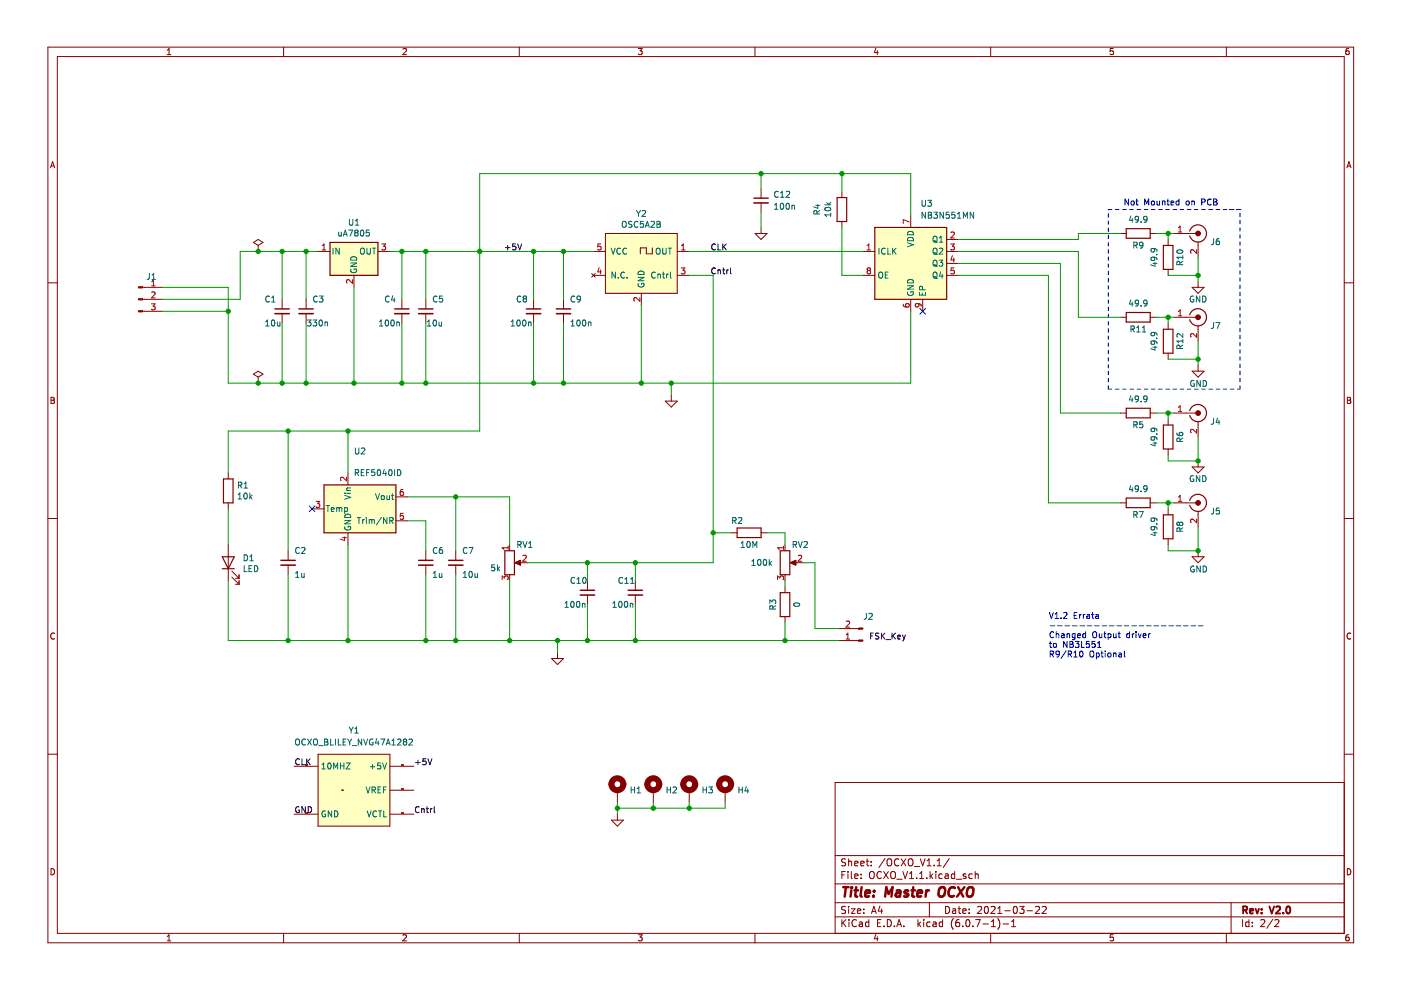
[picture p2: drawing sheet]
<svg xmlns="http://www.w3.org/2000/svg" width="297mm" height="210mm" viewBox="0 0 297 210" stroke-linecap="round" stroke-linejoin="round" font-family="sans-serif">
<path d="M.2 0h296.9v209.9h-296.9z" fill-rule="evenodd" fill="#fff" stroke="#fff" stroke-width=".21"/>
<g fill="none" stroke="#840000" stroke-width=".21">
<path d="M10.2 10h276.8v189.9h-276.8zM12.2 12h272.8v185.9h-272.8zM35.5 11.6h.7M35.5 10.7l.3-.4v1.3M60.1 10v2M85.4 10.4l.5-.1 .3 .4-.8 .9h.8M110.1 10v2M135.3 10.3h.9l-.5 .5 .4 .1v.6l-.2 .1-.6-.1M160.1 10v2M185.7 10.2l-.3 .9h.8M186 10.7v.9M210 10v2"/>
<path d="M236 10.3h-.6v.6l.6-.1v.7l-.2 .1-.4-.1M260 10v2M285.9 10.3h-.3l-.2 .3-.1 .7 .3 .3 .4-.1-.1-.7h-.3l-.3 .2M10.7 35.6l.5-1.3 .4 1.3M10.8 35.2h.7M161.4 40v2M285.6 35.6l.4-1.3 .4 1.3M285.7 35.2h.6M10.2 60h2M53.7 51.4l1-.6 1.1 .6-1.1 .6zM54.7 53.3h.1M54.7 52v1.3"/>
<path d="M67.4 53.3h2.6M75 58.4v2.5M80.1 53.3h2.6M125.4 58l.8 .8M125.8 53.3h2.6M125.8 58.4h2.6M126.2 58l-.8 .8M128.4 49.5h15.2v12.7h-15.2zM138.3 52.5v1.3h-1.3v-1.3h-1.2v1.3M143.6 53.3h2.5M143.6 58.4h2.5M160.1 49.5h2.5l-1.2 1.3z"/>
<path d="M161.4 43v2.1M161.4 48.2v1.3M178.5 40.6v1.3M178.5 47v1.2M182.9 53.3h2.6M182.9 58.4h2.6M193.1 45.7v2.5M200.7 53.3h2.5M200.7 50.8h2.5M200.7 55.8h2.5M200.7 58.4h2.5M237.5 49.5h1.3"/>
<path d="M243.9 49.5h1.2M247.7 50.8v1.2M247.7 57.1v1.3M248.9 49.5h4.6M254 51.3v3.3M254 59.7v1.2M285 60h2M30.2 66h4.2M30.2 63.5h4.2M30.2 60.9h4.2M53.7 79.3l1-.6 1.1 .6-1.1 .7zM54.7 80v1.2"/>
<path d="M59.8 63.5v2M59.8 66.5v2M64.9 63.5v2M64.9 66.5v2M85.2 63.5v2M85.2 66.5v2M90.3 63.5v2M90.3 66.5v2M113.1 63.5v2M113.1 66.5v2M119.5 63.5v2M119.5 66.5v2"/>
<path d="M136 62.2v2.5M193.1 63.5v2.5M195.6 63.5v2.5M237.5 67.3h1.3M243.9 67.3h1.2M247.7 68.5v1.3M247.7 74.9v1.3M248.9 67.3h4.6M252.7 60.9h2.6l-1.3 1.3zM252.7 78.7h2.6l-1.3 1.3zM254 69v3.3M254 77.4v1.3"/>
<path d="M10.8 84.2h.4l.3 .3-.3 .4 .3 .1 .1 .3-.3 .2h-.5zM10.8 84.9h.4M54.7 81.2h.1M141.1 85h2.5l-1.3 1.3zM142.3 83.8v1.2M237.5 87.6h1.3M243.9 87.6h1.2M247.7 88.8v1.3M247.7 95.2v1.3M248.9 87.6h4.6M252.7 99h2.6l-1.3 1.3zM254 89.4v3.3"/>
<path d="M254 97.7v1.3M285.7 84.2h.4l.2 .3-.2 .4 .2 .1 .1 .3-.2 .2h-.5zM285.7 84.9h.4M10.2 109.9h2M48.4 100.3v1.2M48.4 106.6v1.3M48.4 115.5v7.6M61.1 116.8v2M61.1 119.8v2.1M66.2 107.9h2.5M73.8 100.3v2.5M73.8 113v2.5"/>
<path d="M83.9 110.4h2.6M83.9 105.4h2.6M90.3 116.8v2M90.3 119.8v2.1M96.6 116.8v2M96.6 119.8v2.1M108.1 115.5v1.3M109.2 119.3l1.1-.5v1zM109.6 119.3h2.3M155 113h1.3M161.4 113h1.2M166.4 115.5v1.3"/>
<path d="M167.6 119.3l1.1-.5v1zM168 119.3h2.2M237.5 106.6h1.3M243.9 106.6h1.2M247.7 107.9v1.3M247.7 114.2v1.3M248.9 106.6h4.6M252.7 118h2.6l-1.3 1.3zM254 108.4v3.3M254 116.8v1.2M285 109.9h2M11.6 134.3a.58 .58 0 0 0-.9 .6 .58 .58 0 0 0 .9 .5"/>
<path d="M49.2 122.4l1.5 1.5M49.2 121.1l1.5 1.5M49.9 123.9h.8M49.9 122.6h.8M50.7 121.9v.7M50.7 123.1v.8M108.1 121.9v1.2M116.9 139.6h2.6l-1.3 1.3zM118.2 138.4v1.2M124.6 123.1v2.1M124.6 126.2v2M134.7 123.1v2.1"/>
<path d="M134.7 126.2v2M166.4 121.9v1.2M166.4 124.4v1.3M166.4 130.7v1.3M177.9 133.3h4.2M177.9 135.8h4.2M286.4 134.3a.58 .58 0 0 0-.8 .6 .58 .58 0 0 0 .8 .5M10.2 159.9h2M67.4 159.9h15.3v15.3h-15.3zM285 159.9h2M62.4 162.5h5M62.4 172.6h5"/>
<path d="M72.5 167.5h.1M82.7 162.5h5M82.7 172.6h5M82.7 167.5h5M129.6 173.9h2.6l-1.3 1.3zM130.9 167.5v2.6M130.9 172.6v1.3M138.5 167.5v2.6M146.1 167.5v2.6M153.7 167.5v2.6M285 165.9h-107.9v32M10.8 184.2a.66 .66 0 0 1 .8 .6 .66 .66 0 0 1-.8 .7z"/>
<path d="M35.5 198.6l.3-.4v1.3M35.5 199.5h.7M60.1 197.9v2M85.4 198.3l.5-.1 .3 .4-.8 .9h.8M110.1 197.9v2M135.3 198.2h.9l-.5 .5 .4 .1v.6l-.2 .1-.6-.1M160.1 197.9v2M177.1 194.4h107.9M177.1 191.4h107.9M177.1 187.4h107.9M177.1 181.4h107.9M178.5 195v1.5"/>
<path d="M178.5 185.5h.5M178.7 195.6l.7 .9M179.2 184.8h-.7v1.5M179.3 192.2h-.6l-.2 .1v.4l.6 .3 .2 .4-.3 .3-.6-.1M179.3 182.2l-.6-.1-.2 .1v.5l.6 .2 .2 .4-.3 .3-.6-.1M179.4 195l-.9 .8M179.8 184.8v.1M179.8 185.3v1M179.9 182.1v1.5M179.9 192.2v.1M179.9 192.7v1M179.9 182.7l.2-.1 .4 .1 .1 .9"/>
<path d="M180 195v.1M180 195.5v1M180.5 192.7h.8l-.8 1h.8M180.5 184.8v1.3l.2 .2M181.2 185.8l.7-.2v-.2l-.5-.1-.2 .2 .1 .7h.6M181.2 183.1l.7-.2v-.2l-.5-.1-.2 .2 .1 .7h.6M181.6 195.1a.71 .71 0 0 0-1 .5 .71 .71 0 0 0 .7 .9l.3-.2M181.8 193.2l.7-.2-.1-.3h-.4l-.2 .2 .1 .7h.5M182.2 195.5h.6l.1 1M182.5 183.1l.7-.2-.1-.2-.4-.1-.2 .2 .1 .7h.5M182.6 186.1v.2M182.6 185.4v.1"/>
<path d="M182.9 195.8l-.5 .1-.3 .2 .3 .4 .5-.1M183.1 192.7v.2M183.1 193.5v.2M183.6 182.6h.6M183.9 182.1v1.3l.3 .2M184.2 195.5h-.4l-.3 .3 .1 .6h.6M184.2 195v1.5M184.4 185l.3-.2a.5 .5 0 0 1 .7 .5v.5a.5 .5 0 0 1-.5 .5 .5 .5 0 0 1-.5-.5zM184.7 182.7v.1M184.7 183.4v.2M184.8 193.7l.5-1.5 .5 1.5M184.9 193.2h.7"/>
<path d="M185.7 198.1l-.3 .9h.8M186 198.6v.9M186.1 195.7h.5M186.6 192.1l-.4 1.1h.9M186.8 195h-.7v1.5h.7M186.8 184.9a.71 .71 0 0 0-.9 .5 .71 .71 0 0 0 .7 .9l.2-.2M186.9 192.7v1M187.3 184.8l1 1.5M187.4 196.3v.2M187.6 182l-1.3 1.9M188.1 195a.76 .76 0 0 1 .9 .7 .76 .76 0 0 1-.9 .8zM188.1 182.3l.3-.2a.5 .5 0 0 1 .7 .5v.5a.5 .5 0 0 1-.5 .5 .5 .5 0 0 1-.5-.5z"/>
<path d="M188.3 184.8l-1 1.5M188.9 185l.3-.2a.5 .5 0 0 1 .6 .5v.5a.5 .5 0 0 1-.5 .5 .5 .5 0 0 1-.5-.5zM189.6 196.3v.2M190.1 196.5l.5-1.5 .5 1.5M190.1 186.4h1.2M190.3 196h.7M190.6 182.2a.71 .71 0 0 0-1 .5 .71 .71 0 0 0 .7 .9l.3-.2M191.1 182.1l1 1.5M191.4 184.8l.5 1.5 .5-1.5M191.6 196.3v.2M192.1 182.1l-1 1.5M192.6 182.3l.3-.2a.5 .5 0 0 1 .7 .5v.5a.5 .5 0 0 1-.5 .5 .5 .5 0 0 1-.5-.5z"/>
<path d="M192.8 186.3h.9M192.8 185.2l.5-.4v1.5M193.8 183.7h1.2M194.3 186.1v.2M194.6 195v1.5M194.8 195.9l.4 .6M195 186.3h.8M195 185.2l.4-.4v1.5M195.1 182.1l.5 1.5 .5-1.5M195.2 195.5l-.6 .5M195.8 195v.1M195.8 195.5v1"/>
<path d="M196.5 186.1v.2M196.6 182.5l.4-.4v1.5M196.6 183.6h.8M197.1 191.4v3M197.2 195.5h-.4l-.3 .3 .1 .6h.6M197.2 184.8v1.5M197.3 185.7l.5 .6M197.8 185.3l-.6 .6M197.8 195.5h.6l.1 1M198.1 183.4v.2M198.4 184.8v.1M198.4 185.3v1"/>
<path d="M198.5 195.8l-.5 .1-.2 .2 .2 .4 .5-.1M198.7 182.5l.4-.4v1.5M198.7 183.6h.9M199.8 185.4l-.5-.1-.2 .3 .1 .6h.6M199.8 195.5h-.4l-.3 .3 .2 .6h.5M199.8 195v1.5M200.4 185.4h.6l.1 .9M200.5 192.2a.76 .76 0 0 1 .8 .7 .76 .76 0 0 1-.8 .8zM201.1 185.6l-.5 .1-.3 .2 .3 .4 .5-.1M201.3 182l-1.3 1.9M202 192.7h.6v1M202.1 194.8a1.72 1.72 0 0 0 0 2.2"/>
<path d="M202.4 185.4l-.4-.1-.3 .3 .1 .6h.6M202.4 184.8v1.5M202.6 193l-.5 .1-.2 .2 .2 .4 .5-.1M202.8 186.4h1.1M203.1 192.7h.6M203.3 192.2v1.3l.4 .2M203.3 195h-.4a1.01 1.01 0 0 0 0 1.5l.5-.2 .1-.5-.3-.3-.4 .1-.2 .2M204.1 193.2l.7-.2v-.3h-.5l-.2 .2 .1 .7h.6M204.1 196.3v.2M204.8 185.4l-.4-.1-.2 .2 .1 .2 .5 .2v.3h-.6M204.9 195.1l.2-.1a.8 .8 0 0 1 .5 .7 .8 .8 0 0 1-.5 .8l-.3-.6zM205.5 193.5v.2"/>
<path d="M205.5 192.7v.2M206.1 185.4l-.4-.1-.3 .3 .2 .6h.5M206.3 196.3v.2M206.8 185.4l.2-.1 .3 .1 .1 .9M206.8 184.8v1.5M206.8 195h1l-.6 1.5M207.3 192.3l.5-.1 .3 .4-.9 1.1h.9M208.4 195.9h1.2M208.8 192.3l.3-.1a.8 .8 0 0 1 .5 .7 .8 .8 0 0 1-.5 .8l-.4-.6zM210 197.9v2M210.1 192.3l.6-.1 .3 .4-.9 1.1h.9M210.2 196.5h.8"/>
<path d="M210.2 195.4l.4-.4v1.5M211.5 193.7h.9M211.5 192.6l.5-.4v1.5M211.5 194.8a1.72 1.72 0 0 1 0 2.2M212.7 195.9h1.1M213 193.1h1.2M214.5 196.5h.8M214.5 195.4l.4-.4v1.5M215 192.3l.2-.1a.8 .8 0 0 1 .5 .7 .8 .8 0 0 1-.5 .8l-.4-.6zM216.2 192.2h.9l-.5 .5 .4 .2v.6l-.2 .2-.6-.2M217.8 193.1h1.1M219.5 192.3l.6-.1 .3 .4-.9 1.1h.9"/>
<path d="M221 192.3l.5-.1 .3 .4-.9 1.1h.9M236 198.2h-.6v.6l.6-.1v.7l-.2 .1-.4-.1M260 197.9v2M261 191.4v6.5M263.4 195v1.5M264.8 195.5h-.4l-.3 .3 .1 .6h.6M264.8 195v1.5M265.5 196.3v.2M265.5 195.5v.2M267.3 195.1l.6-.1 .3 .4-1 1.1h1M269.9 194.9l-1.3 1.9M270.3 195.1l.6-.1 .3 .4-1 1.1h1"/>
<path d="M285.7 184.2a.66 .66 0 0 1 .7 .6 .66 .66 0 0 1-.7 .7zM285.9 198.2h-.3l-.2 .3-.1 .7 .3 .3 .4-.1-.1-.7h-.3l-.3 .2"/>
</g>
<path d="M263.6 193l.7-.1 .1-.2v-.4l-.8-.1v1.5M263.9 193l.5 .7M265 193.2l.7-.2-.1-.3h-.4l-.2 .2 .1 .7h.5M266.2 192.7l.4 1 .3-1M267.5 193.5v.2M267.5 192.7v.2M269.1 192.2l.5 1.5 .5-1.5M270.6 192.3l.5-.1 .3 .4-.9 1.1h.9M272.1 193.5v.2M272.8 192.3l.3-.1a.8 .8 0 0 1 .5 .7 .8 .8 0 0 1-.5 .8l-.4-.6z" fill="none" stroke="#840000" stroke-width=".39"/>
<g fill="none" stroke="#840000" stroke-width=".52">
<path d="M178.8 188.1h1.1M179.3 188.1l-.2 2M180.5 188.8l-.2 1.3M180.6 188.1v.2M181.2 188.8h.7M181.5 188.1l-.2 1.7 .1 .2 .4 .1M182.7 188.1l-.2 1.7 .2 .3M183.5 189.4l.9-.2v-.3l-.6-.1-.3 .3v.9h.7M185.2 189.9v.2M185.3 188.9v.2M187.7 190.1l.2-2 .5 1.4 .8-1.4-.2 2M190.1 188.9h.8l-.1 1.2"/>
<path d="M190.9 189.2l-.7 .1a.4 .4 0 0 0-.3 .4 .4 .4 0 0 0 .2 .4l.7-.1M192.6 188.9a.49 .49 0 0 0-.8 .3l.1 .1 .4 .1 .3 .3-.4 .4-.5-.1M193.3 188.8h.7M193.6 188.1l-.2 1.7 .1 .2 .4 .1M194.5 189.4l1-.2-.1-.3-.5-.1-.3 .3-.1 .9h.8M196.4 188.8l-.2 1.3M197 188.8l-.4 .1-.3 .3M199.2 188.4a.69 .69 0 0 1 1.1 0 1.47 1.47 0 0 1-.5 1.7l-.6-.1a1.5 1.5 0 0 1 0-1.6zM202.5 188.3a.88 .88 0 0 0-1.1 0 .88 .88 0 0 0-.3 .9 .69 .69 0 0 0 .3 .8 .69 .69 0 0 0 .9-.1M203.1 188.1l1.1 2M204.5 188.1l-1.6 2M205.2 188.4a.69 .69 0 0 1 1.1 0 1.47 1.47 0 0 1-.6 1.7l-.5-.1a1.5 1.5 0 0 1 0-1.6z"/>
</g>
<g fill="none" stroke="#840000" stroke-width=".25">
<path d="M70 51.4h10.1v7h-10.1zM177.5 41.9h2v5.1h-2zM185.5 48.2h15.2v15.3h-15.2zM238.8 48.5h5.1v2h-5.1zM246.7 52h2v5.1h-2zM252.2 49a1.81 1.81 0 0 1 2.8-1 1.81 1.81 0 0 1 0 3 1.81 1.81 0 0 1-2.8-1M238.8 66.3h5.1v2h-5.1zM246.7 69.8h2v5.1h-2zM252.2 66.8a1.81 1.81 0 0 1 2.8-1 1.81 1.81 0 0 1 0 2.9 1.81 1.81 0 0 1-2.8-.9M238.8 86.6h5.1v2h-5.1zM246.7 90.1h2v5.1h-2zM252.2 87.1a1.81 1.81 0 0 1 2.8-1 1.81 1.81 0 0 1 0 3 1.81 1.81 0 0 1-2.8-1"/>
<path d="M47.1 118h2.6l-1.3 2.6zM47.4 101.5h2v5.1h-2zM68.7 102.8h15.2v10.2h-15.2zM107 116.8h2.1v5.1h-2.1zM156.3 112h5.1v2h-5.1zM165.4 116.8h2.1v5.1h-2.1zM238.8 105.6h5.1v2h-5.1zM246.7 109.2h2v5h-2zM252.2 106.1a1.81 1.81 0 0 1 2.8-1 1.81 1.81 0 0 1 0 3 1.81 1.81 0 0 1-2.8-1M47.1 120.6h2.6M165.4 125.7h2.1v5h-2.1z"/>
</g>
<g fill="#840000" stroke="#840000" stroke-width=".21">
<path d="M109.2 119.3l1.1-.5v1z"/>
<path d="M167.6 119.3l1.1-.5v1z"/>
<path d="M182.1 133.1h.8v.3h-.8z" fill-rule="evenodd"/>
<path d="M182.1 135.7h.8v.2h-.8z" fill-rule="evenodd"/>
<path d="M29.4 65.9h.8v.2h-.8z" fill-rule="evenodd"/>
<path d="M29.4 63.3h.8v.3h-.8z" fill-rule="evenodd"/>
<path d="M29.4 60.8h.8v.3h-.8z" fill-rule="evenodd"/>
<circle cx="254" cy="106.6" r=".51"/>
<circle cx="254" cy="49.5" r=".51"/>
<circle cx="254" cy="87.6" r=".51"/>
<circle cx="254" cy="67.3" r=".51"/>
</g>
<g fill="none" stroke="#a90000" stroke-width=".21">
<path d="M32.2 59.7l.3-.4v1.3M68.3 53h.8M68.3 52.1l.4-.4v1.3M74.7 59.3v.8l-.9-.8-.3 .2 .1 .5M81 51.7h.8l-.5 .5 .4 .1v.6l-.2 .1-.5-.1M127 56.7l-.3 .9h.8M127.3 57.2v.9M127.4 51.7h-.6l-.1 .6h.6l.1 .6-.2 .1-.5-.1M144.4 56.8h.8l-.4 .5 .4 .1v.6l-.2 .1-.6-.1M144.5 53h.7M144.5 52.1l.4-.4v1.3M183.8 53h.8"/>
<path d="M183.8 52.1l.4-.4v1.3M184.1 57.3l-.3-.2 .3-.3h.2l.3 .2-.3 .3M184.1 57.3l-.3 .3v.2l.3 .3h.2l.3-.3-.1-.3-.2-.2M184.1 57.3h.2M192.8 47.1l-1.3-.6v.9M201.6 51.7h.7l-.4 .5 .4 .1v.6l-.2 .1-.5-.1M201.6 49.3l.5-.1 .2 .4-.7 .9h.7M201.9 54.2l-.3 .9h.8M202.2 54.7v.8M202.3 56.8h-.6l-.1 .6 .6-.1 .1 .7-.2 .1-.5-.1M249.8 48.3l.4-.4v1.3M249.8 49.2h.8"/>
<path d="M253.7 52.9v.8l-.9-.8-.4 .3 .2 .5M32.1 64.4h.8l-.4 .5 .3 .1v.6l-.2 .1-.5-.1M32.2 60.6h.7M32.2 62l.4-.1 .3 .3-.8 .9h.8M135.7 63.1v.8l-.9-.8-.4 .2 .1 .5M191.5 64.5l.1 .4 .2 .1 .7 .1 .3-.2-.1-.5-.6 .1-.1 .4 .2 .2M194.6 64.4l.2 .2v.4h-.6l-.2-.4 .3-.2h.7l.3 .2v.4M249.8 66.1l.4-.4v1.3M249.8 67h.8M253.7 70.7v.8l-.9-.8-.4 .3 .2 .4M249.8 86.4l.4-.4v1.3M249.8 87.3h.8"/>
<path d="M253.7 91v.8l-.9-.8-.4 .3 .2 .5M67 106.3h.8l-.4 .5 .3 .1v.6l-.1 .1-.6-.1M72.6 114h.9M73 113.8v.8l-.9-.3M73.5 101.2v.8l-.9-.8-.4 .2 .1 .5M85.4 103.8h-.3l-.2 .3-.1 .7 .3 .2 .4-.1-.1-.6h-.3l-.3 .2M85.5 108.8h-.6l-.1 .6h.6l.1 .6-.2 .1-.5-.1M107.7 115.8v.7M107.7 116.1h-1.2l.3 .4M110.9 117.8l.4-.1 .3 .4-.8 .9h.8M166.1 116.1h-1.2l.3 .4M166.1 115.8v.7"/>
<path d="M169.2 117.8l.5-.1 .3 .4-.8 .9h.8M249.8 106.3h.8M249.8 105.4l.4-.4v1.3M253.7 110.1v.8l-.9-.8-.4 .2 .2 .5M106.5 122.9v-.8l.5 .4 .1-.3h.5l.1 .2-.1 .5M164.9 122.9v-.8l.4 .4 .2-.3h.5l.1 .2-.1 .5M179.4 135.5h.7M179.4 134.6l.4-.4v1.3M179.4 131.8l.5-.1 .2 .4-.8 .9h.8M64.9 162.2h.1M64.9 172.4h.1M85.2 162.2h.1"/>
<path d="M85.2 172.4h.1M85.2 167.3h.1"/>
</g>
<g fill="none" stroke="#006464" stroke-width=".21">
<path d="M31.7 58l-.1 1.1-.4 .1M32.2 59.2h.7M32.2 58.3l.4-.3v1.2M70.6 52.6v1.3M71.8 49.2l.1 .8 .5-.1M71.9 52.6v1.3l-.7-1.3v1.3M72.4 49.2v.9M72.8 50.1l.4-1.3 .4 1.3M72.9 49.7h.6M73.9 48.8h.9l-.6 1.3M74.1 46.5v1l.2 .2h.3l.2-.2v-1M74.4 55.8h1.2l-1.2 .7h1.2"/>
<path d="M74.4 57.1a.58 .58 0 0 0 .6 .7 .58 .58 0 0 0 .5-.8h-.4v.3M74.5 54.6a.66 .66 0 0 1 .8-.1 .66 .66 0 0 1 .3 .7h-1.2zM75.4 47.7h.7M75.4 46.8l.3-.3v1.2M75.4 49.3l-.2 .3v.2l.2 .3h.3l.2-.3v-.2l-.2-.3M75.4 49.3l-.2-.2 .2-.3h.3l.2 .2-.2 .3M75.4 49.3h.3M76.5 52.8l.2-.2a.43 .43 0 0 1 .6 .4v.5a.42 .42 0 0 1-.5 .4 .42 .42 0 0 1-.4-.4zM76.5 48.9l.2-.1a.68 .68 0 0 1 .5 .6 .68 .68 0 0 1-.5 .7l-.3-.5zM77.8 52.6v1l.2 .3h.3l.2-.3v-1M78.3 48.8h-.6l-.1 .6 .6-.1 .1 .6-.2 .2-.5-.2M79 52.6h.7"/>
<path d="M79.3 52.6v1.3M129.6 52.6l.4 1.3 .4-1.3M130.5 57.7v1.3l-.7-1.3v1.3M131.1 58.8v.2M131.6 52.7a.56 .56 0 0 0-.8 .5 .56 .56 0 0 0 .8 .6M132 47.1l.2-.2a.43 .43 0 0 1 .6 .5v.4a.42 .42 0 0 1-.5 .4 .42 .42 0 0 1-.4-.4zM132.4 57.8a.56 .56 0 0 0-.8 .5 .56 .56 0 0 0 .8 .5M132.8 52.7a.56 .56 0 0 0-.8 .5 .56 .56 0 0 0 .8 .6M133 58.8v.2M134 47l-.5-.1-.2 .3 .1 .3 .5 .2v.4h-.6M134.9 44.6l.5 .7M135.2 47a.56 .56 0 0 0-.7 .6 .56 .56 0 0 0 .7 .5"/>
<path d="M135.3 58.8h1.2l-1.2 .7h1.2M135.4 45.3v.6M135.5 57.6a.66 .66 0 0 1 .7-.1 .66 .66 0 0 1 .3 .7h-1.2zM135.8 44.6l-.4 .7M136.2 44.7l.4-.1 .3 .4-.8 .9h.8M136.4 46.9h-.6l-.1 .6h.6l.1 .6-.2 .1-.5-.1M136.8 48.2l.4-1.3 .5 1.3M136.9 47.8h.6M138 47l.5-.1 .3 .4-.8 .9h.8M138.9 57.8a.56 .56 0 0 0-.8 .5 .56 .56 0 0 0 .8 .5M139.2 52.8l.2-.2a.43 .43 0 0 1 .6 .4v.5a.42 .42 0 0 1-.5 .4 .42 .42 0 0 1-.4-.4zM139.3 46.9h.4l.3 .3-.3 .3 .3 .2v.3l-.2 .2h-.5z"/>
<path d="M139.3 47.5h.4M139.5 58.1v.9M139.5 58.2h.5v.8M140.4 58.1h.5M140.5 52.6v1l.2 .3h.3l.2-.3v-1M140.6 57.7v1.1l.3 .2M141.4 58.1v.9M141.7 52.6h.7M141.7 58.1l-.3 .3M142 52.6v1.3M142.1 57.7v1.1l.2 .2M164.2 44.4h.7"/>
<path d="M164.2 43.5l.4-.4v1.3M165 40.7a.56 .56 0 0 0-.8 .5 .56 .56 0 0 0 .8 .5M165.5 41.8h.7M165.5 40.9l.4-.3v1.2M165.6 43.2l.1-.1a.68 .68 0 0 1 .5 .6 .68 .68 0 0 1-.5 .7l-.3-.5zM166.7 40.7l.5-.1 .2 .3-.8 .9h.8M166.8 43.2l.1-.1a.68 .68 0 0 1 .5 .6 .68 .68 0 0 1-.5 .7l-.3-.5zM167.9 43.5v.9M167.9 43.6h.5l.1 .8M173 43.5h.8M173.2 45.4v-.6l-.5-.1-.2 .7h1.3M173.4 43.4v.8l-.9-.3"/>
<path d="M173.8 44.6l-.6 .5M174.9 43.4h1.2M175 44.1a.61 .61 0 0 1 .7-.2 .61 .61 0 0 1 .4 .6 .75 .75 0 0 1-1.2-.2zM175.3 42.9l.5 .5M176.1 45.2v.7M176.1 45.5h-1.2l.3 .4M176.1 42.9l-.5 .4M186.4 52.6v1.3M186.4 57.9l.2-.2a.43 .43 0 0 1 .5 .4v.4a.42 .42 0 0 1-.4 .5 .42 .42 0 0 1-.4-.5zM187.7 52.7a.56 .56 0 0 0-.8 .5 .56 .56 0 0 0 .8 .6M187.7 58.3h.4M188.2 52.6v1.3h.6"/>
<path d="M188.3 57.7h-.6v1.3h.6M189.3 52.6v1.3M189.4 53.2l.6 .7M190 52.6l-.7 .7M192.4 51.5l1.3 .4-1.3 .4M192.6 50.4a.66 .66 0 0 1 .7 0 .66 .66 0 0 1 .4 .7h-1.3zM192.6 49.2a.66 .66 0 0 1 .7-.1 .66 .66 0 0 1 .4 .7h-1.3zM192.6 59.4a.66 .66 0 0 1 .7-.1 .66 .66 0 0 1 .4 .7h-1.3zM195.5 42.5v1l.2 .2h.3l.2-.2v-1M196.2 45v1.3l-.7-1.3v1.3M196.7 42.5h.8l-.4 .4 .3 .2v.5l-.2 .1-.5-.1M196.8 45h.4l.3 .2-.3 .4 .3 .1v.3l-.2 .3h-.5z"/>
<path d="M196.8 45.6h.4M197.9 52.8l.2-.2a.43 .43 0 0 1 .6 .4v.5a.42 .42 0 0 1-.4 .4 .42 .42 0 0 1-.5-.4zM197.9 50.3l.2-.2a.43 .43 0 0 1 .6 .4v.4a.42 .42 0 0 1-.4 .5 .42 .42 0 0 1-.5-.5zM197.9 55.3l.2-.1a.43 .43 0 0 1 .6 .4v.4a.42 .42 0 0 1-.4 .4 .42 .42 0 0 1-.5-.4zM197.9 57.9l.2-.2a.43 .43 0 0 1 .6 .4v.4a.42 .42 0 0 1-.4 .5 .42 .42 0 0 1-.5-.5zM198 45h.8l-.5 .5 .4 .1v.5l-.2 .2-.5-.2M198.1 51l.6 .5M198.1 53.6l.6 .4M198.1 56.1l.6 .4M198.1 58.7l.6 .4M199.1 55.2h.8l-.4 .4 .3 .2v.5l-.2 .1-.5-.1M199.2 52.7l.4-.1 .3 .4-.8 .9h.8"/>
<path d="M199.2 51.3h.7M199.2 50.4l.3-.3v1.2M199.5 57.6l-.3 .9h.7M199.8 58.1v.9M200 45v1.3l-.7-1.3v1.3M201.2 45h-.6v.6l.6-.1v.6l-.1 .2-.5-.2M202.4 45h-.6v.6l.6-.1v.6l-.1 .2-.5-.2M203 46.3h.7M203 45.4l.4-.4v1.3M204.3 46.3v-1.3l.4 .9 .4-.9v1.3M206.4 45v1.3l-.7-1.3v1.3M239.8 45.8l-.3 .9h.7"/>
<path d="M240.1 46.3v.8M240.4 52l.6-.1 .1-.4-.7-.2v1.3M240.7 52l.4 .6M241.4 46.4l-.3 .2h-.3l-.1-.6 .4-.1 .3 .2-.1 .7-.2 .3h-.3M241.9 47v.1M242.3 51.9l-.2 .2h-.4v-.6l.4-.2 .2 .3v.7l-.2 .3h-.4M243.2 46.4l-.2 .2h-.4l-.1-.6 .5-.1 .2 .2-.1 .7-.1 .3h-.4M244.5 55.8h.8M244.6 52.7l.2 .2v.4l-.6 .1-.2-.5 .3-.2 .7 .1 .2 .1 .1 .4M244.6 54.5l.2 .3v.3l-.6 .1-.2-.4 .3-.3 .7 .1 .2 .2 .1 .3M244.9 55.7v.8l-.9-.3M245.2 54h.1"/>
<path d="M249.6 53.1a.61 .61 0 0 1 .7-.2 .61 .61 0 0 1 .4 .6 .75 .75 0 0 1-1.2-.2zM250.2 56.1l-.1-.6h-.5l-.1 .6h1.3M250.8 55.4l-.6 .4M250.8 54.2v.7M250.8 54.5h-1.3l.4 .4M257.3 50.6l-.1 1.1-.4 .2M258.4 50.6l-.3 .1-.2 .2-.1 .7 .3 .3 .4-.1-.1-.6-.3-.1-.3 .2M56.3 69.1h.8M56.3 68.2l.4-.4v1.3M57.1 62.9a.56 .56 0 0 0-.8 .5 .56 .56 0 0 0 .8 .5M57.6 64h.7M57.6 63.1l.4-.3v1.2"/>
<path d="M57.7 68l.1-.2a.68 .68 0 0 1 .5 .7 .68 .68 0 0 1-.5 .6l-.3-.5zM58.8 68.3l.1 .8 .5-.1M59.4 68.3v.8M65.2 67.8h.7l-.4 .5 .4 .2v.5l-.2 .1-.5-.1M66.4 67.8h.8l-.5 .5 .4 .2v.5l-.2 .1-.5-.1M67.3 62.9a.56 .56 0 0 0-.8 .5 .56 .56 0 0 0 .8 .5M67.7 62.8h.8l-.4 .5 .3 .1v.5l-.2 .1-.5-.1M67.8 68l.1-.2a.68 .68 0 0 1 .5 .7 .68 .68 0 0 1-.5 .6l-.3-.5zM68.9 68.3v.8M68.9 68.4l.5-.1v.8M80.4 69.1h.8M80.4 68.2l.4-.4v1.3"/>
<path d="M81.8 68l.2-.2a.68 .68 0 0 1 .4 .7 .68 .68 0 0 1-.4 .6l-.3-.5zM82.5 62.9a.56 .56 0 0 0-.8 .5 .56 .56 0 0 0 .8 .5M83 68l.2-.2a.68 .68 0 0 1 .4 .7 .68 .68 0 0 1-.4 .6l-.3-.5zM83.3 62.7l-.3 .9h.8M83.6 63.2v.8M84.1 68.4l.5-.1 .1 .8M84.1 68.3v.8M90.6 69.1h.7M90.6 68.2l.4-.4v1.3M91.9 68l.2-.2a.68 .68 0 0 1 .5 .7 .68 .68 0 0 1-.5 .6l-.3-.5zM92.7 62.9a.56 .56 0 0 0-.8 .5 .56 .56 0 0 0 .8 .5M93.1 68.3v.8l.5-.1"/>
<path d="M93.6 68.3v.8M93.8 62.8h-.6l-.1 .6 .6-.1 .1 .6-.2 .1-.5-.1M108.4 69.1h.7M108.4 68.2l.3-.4v1.3M109.7 68l.2-.2a.68 .68 0 0 1 .4 .7 .68 .68 0 0 1-.4 .6l-.3-.5zM110.4 62.9a.56 .56 0 0 0-.8 .5 .56 .56 0 0 0 .8 .5M110.9 68l.2-.2a.68 .68 0 0 1 .4 .7 .68 .68 0 0 1-.4 .6l-.3-.5zM111.2 63.3l-.3 .3v.2l.3 .2h.2l.2-.2v-.4l-.2-.1M111.2 63.3l-.3-.2 .3-.3h.3l.1 .2-.2 .3M111.2 63.3h.2M112.1 68.4l.4-.1 .1 .8M112.1 68.3v.8"/>
<path d="M121.1 69.1h.7M121.1 68.2l.3-.4v1.3M121.9 62.9a.56 .56 0 0 0-.8 .5 .56 .56 0 0 0 .8 .5M122.4 68l.2-.2a.68 .68 0 0 1 .4 .7 .68 .68 0 0 1-.4 .6l-.3-.5zM123.1 63.3l-.3 .3-.3-.1-.1-.6 .4-.1 .3 .2-.1 .7-.2 .3h-.3M123.6 68l.2-.2a.68 .68 0 0 1 .4 .7 .68 .68 0 0 1-.4 .6l-.3-.5zM124.8 68.4l.4-.1 .1 .8M124.8 68.3v.8M135.3 60.1a.58 .58 0 0 0 .6 .8 .58 .58 0 0 0 .5-.8h-.4v.2M192.4 60.6h1.3l-1.3 .7h1.3M192.5 61.9a.58 .58 0 0 0 .5 .7 .58 .58 0 0 0 .5-.7h-.4v.2M194.9 62v.6h1.3v-.6"/>
<path d="M195.5 62.2v.4M195.6 61.4l-.1-.6h-.4l-.2 .6h1.3M239.8 63.6l-.3 .9h.7M239.8 69.8l.6-.1v-.5l-.6-.1v1.3M240.1 64.1v.8M240.1 69.8l.4 .6M241 70.4h.7M241 69.5l.4-.4v1.3M241.4 64.2l-.3 .2h-.3l-.1-.6 .4-.2 .3 .3-.1 .7-.2 .2-.3 .1M241.9 64.8v.1M242.2 70.4h.7M242.2 69.5l.4-.4v1.3"/>
<path d="M243.2 64.2l-.2 .2h-.4l-.1-.6 .5-.2 .2 .3-.1 .7-.1 .2-.4 .1M244.5 73.6h.8M244.6 70.5l.2 .2v.4h-.6l-.2-.4 .3-.2h.7l.2 .2 .1 .4M244.6 72.3l.2 .2v.4l-.6 .1-.2-.5 .3-.2h.7l.2 .2 .1 .4M244.9 73.4v.8l-.9-.3M245.2 71.7h.1M250.2 73.9l-.1-.6-.5-.1-.1 .7h1.3M250.8 70.7v.8l-.9-.8-.4 .3 .1 .5M250.8 72v.7M250.8 73.2l-.6 .4M250.8 72.3h-1.3l.4 .4M253.1 62.8a.58 .58 0 0 0-.8 .6 .58 .58 0 0 0 .8 .5v-.4h-.2"/>
<path d="M254.4 62.8v1.2l-.7-1.2v1.2M255 62.8a.64 .64 0 0 1 .7 .6 .64 .64 0 0 1-.7 .6zM257.3 68.4l-.1 1.1-.4 .1M257.8 68.4h.8l-.5 1.2M75.4 95v1l.2 .3h.2l.3-.3v-1M76.6 95.1l.5-.1 .2 .3-.7 1h.7M77.2 99.6h-.6v1.2h.6M78.3 99.6h-.6v1.2M79.4 99.6h-.6v.6l.6-.1v.6l-.1 .1-.5-.1M80.1 99.7l.2-.1a.68 .68 0 0 1 .4 .6 .68 .68 0 0 1-.4 .6l-.3-.4zM81.5 99.5l-.3 .9h.8M82.5 99.7l.2-.1a.68 .68 0 0 1 .4 .6 .68 .68 0 0 1-.4 .6l-.3-.4z"/>
<path d="M83.7 99.6v1.2M84.3 99.6a.64 .64 0 0 1 .7 .6 .64 .64 0 0 1-.7 .6zM239.8 83.9l-.3 .9h.7M240.1 84.4v.8M240.4 90.1l.6-.1 .1-.5-.7-.1v1.3M240.7 90.1l.4 .6M241.4 84.5l-.3 .2h-.3l-.1-.6 .4-.2 .3 .3-.1 .7-.2 .2-.3 .1M241.9 85.1v.1M242.3 89.4h-.6l-.1 .6h.6l.1 .6-.2 .1-.5-.1M243.2 84.5l-.2 .2h-.4l-.1-.6 .5-.2 .2 .3-.1 .7-.1 .2-.4 .1M244.5 93.9h.8M244.6 92.6l.2 .2v.4l-.6 .1-.2-.5 .3-.2 .7 .1 .2 .1 .1 .4"/>
<path d="M244.6 90.8l.2 .2v.4h-.6l-.2-.4 .3-.2h.7l.2 .2 .1 .4M244.9 93.7v.8l-.9-.3M245.2 92.1h.1M249.5 91.8l.1 .3 .2 .2 .7 .1 .3-.3-.1-.4-.6 .1-.1 .3 .2 .3M250.2 93.6l-.1-.6-.5-.1-.1 .7h1.3M250.8 92.9l-.6 .4M253.2 80.7a.58 .58 0 0 0-.8 .6 .58 .58 0 0 0 .8 .5v-.4h-.2M254.5 80.7v1.2l-.7-1.2v1.2M255.1 80.7a.64 .64 0 0 1 .7 .6 .64 .64 0 0 1-.7 .6zM257.3 88.7l-.1 1.1-.4 .2M258.1 88.6l-.3 .9h.8M258.4 89.1v.9"/>
<path d="M50.5 105.8h.7M50.5 104.9l.4-.4v1.3M50.6 102.9l.6-.1v-.5l-.6-.1v1.3M50.9 102.9l.4 .6M51.8 103.5h.7M51.8 102.6l.3-.4v1.3M51.8 117.6a.64 .64 0 0 1 .7 .7 .64 .64 0 0 1-.7 .6zM51.8 119.9v1.3h.6M51.8 104.6l.2-.1a.68 .68 0 0 1 .4 .7 .68 .68 0 0 1-.4 .6l-.3-.5zM53 104.5v1.3M53 118.9h.7M53 118l.3-.4v1.3"/>
<path d="M53.1 105.3l.4 .5M53.4 119.9h-.6v1.3h.6M53.5 105l-.5 .4M53.9 119.9a.64 .64 0 0 1 .8 .7 .64 .64 0 0 1-.8 .6zM63.5 116.2a.56 .56 0 0 0-.8 .5 .56 .56 0 0 0 .8 .5M63.9 116.2l.5-.1 .3 .3-.8 .9h.8M69.2 107.2h.7M69.5 107.2v1.3M70.2 108l.6-.1v-.2l-.4-.1-.2 .2 .1 .6h.5M71.4 107.7l.4-.1 .1 .2M71.4 107.6v.9M71.9 107.8v.7"/>
<path d="M71.9 107.8l.2-.2 .3 .1 .1 .8M73.1 107.7l.3-.1 .3 .3-.1 .5h-.5M73.1 107.6v1.3M73.1 105l1.3 .4-1.3 .5M73.1 104.6h.1M73.1 110.3h1.3l-1.3 .8h1.3M73.1 111.7a.58 .58 0 0 0 .6 .7 .58 .58 0 0 0 .5-.8h-.4v.3M73.3 109.1a.66 .66 0 0 1 .7 0 .66 .66 0 0 1 .4 .6h-1.3zM73.5 104.6h.9M73.5 104h.9M74.4 103.4l-.8 .1v.5M75.3 100.2h.6l.1-.5-.7-.1v1.2"/>
<path d="M75.6 100.2l.4 .6M75.7 109.7h.8M76.1 109.7v1.3M76.6 100.2h.4M76.9 110.2v.8M77.3 110.2l-.4 .2M77.7 109.7v.2M77.7 110.2v.8M77.7 100.2h.5M78.3 110.3l.3-.1 .2 .1M78.3 110.2v.8M78.8 110.3l.2-.1h.3l.1 .8"/>
<path d="M78.8 110.3v.7M79.6 104.7l.4 1.2 .5-1.2M80.9 105.2l.2-.1 .3 .1v.7l-.5-.1zM80.9 109.7l-1.1 1.6M81.8 100v.8M82 109.7v1.3l-.7-1.3v1.3M82 105.1l.1 .8 .5-.1M82.6 105.1v.8M82.6 110.4l.6-.1 .1-.4-.7-.2v1.3M82.9 110.4l.5 .6M83 105.1h.5M83.2 104.7v1l.3 .2"/>
<path d="M92.7 116.2a.56 .56 0 0 0-.8 .5 .56 .56 0 0 0 .8 .5M93.7 116.1h-.3l-.2 .3-.1 .7 .3 .2 .4-.1-.1-.6h-.3l-.3 .2M99 116.2a.56 .56 0 0 0-.8 .5 .56 .56 0 0 0 .8 .5M99.4 116.1h.9l-.6 1.2M104.9 119.8h-.6l-.1 .6 .6-.1 .1 .6-.2 .1-.5-.1M105.5 119.8v1.2M109.8 115.5l.6-.1v-.5l-.6-.1v1.3M110.1 115.5l.4 .6M110.9 114.8l.4 1.3 .4-1.3M112.1 115.2l.3-.4v1.3M112.1 116.1h.7M155.3 110.4l.7-.1v-.4l-.7-.2v1.3"/>
<path d="M155.6 110.4l.5 .6M156.6 109.9l.4-.2 .3 .4-.8 .9h.8M157.1 116.1h.8M157.1 115.2l.4-.4v1.3M158.5 114.9l.1-.1a.68 .68 0 0 1 .5 .6 .68 .68 0 0 1-.5 .7l-.3-.5zM159.4 119.9h.7M159.4 119l.4-.4v1.3M159.6 116.1v-1.3l.4 .9 .5-.9v1.3M160.7 118.7l.2-.1a.68 .68 0 0 1 .5 .7 .68 .68 0 0 1-.5 .6l-.3-.5zM161.9 118.7l.2-.1a.68 .68 0 0 1 .5 .7 .68 .68 0 0 1-.5 .6l-.3-.5zM163.1 118.6v1.3M163.2 119.4l.4 .5"/>
<path d="M163.6 119l-.5 .5M168.2 115.5l.6-.1v-.5l-.6-.1v1.3M168.5 115.5l.4 .6M169.3 114.8l.4 1.3 .4-1.3M170.5 114.9l.5-.1 .2 .4-.8 .9h.8M239.8 102.9l-.3 .9h.7M240.1 103.4v.8M240.4 109.1h.6l.1-.5-.7-.1v1.2M240.7 109.1l.4 .6M241.4 103.5l-.3 .3-.3-.1-.1-.6 .4-.1 .3 .2-.1 .7-.2 .3h-.3M241.5 108.5h.9l-.6 1.2M241.9 104.1v.1"/>
<path d="M243.2 103.5l-.2 .3-.4-.1-.1-.6 .5-.1 .2 .2-.1 .7-.1 .3h-.4M244.5 113h.8M244.6 109.8l.2 .3v.3l-.6 .1-.2-.4 .3-.3 .7 .1 .2 .2 .1 .3M244.6 111.6l.2 .3v.3l-.6 .1-.2-.4 .3-.3 .7 .1 .2 .2 .1 .3M244.9 112.8v.8l-.9-.3M245.2 111.1h.1M250.1 110.9l-.3-.2-.3 .2 .1 .4 .2 .1 .3-.2M250.1 110.9l.2-.2h.2l.3 .2-.1 .4-.2 .1h-.3l-.1-.2M250.1 110.9v.3M250.2 112.6l-.1-.6h-.5l-.1 .6h1.3M250.8 111.9l-.6 .4M253.1 100.9a.58 .58 0 0 0-.8 .6 .58 .58 0 0 0 .8 .5v-.4h-.2"/>
<path d="M254.4 100.8v1.3l-.7-1.3v1.3M255 100.8a.64 .64 0 0 1 .7 .7 .64 .64 0 0 1-.7 .6zM257.3 107.7l-.1 1.1-.4 .2M258.5 107.7h-.6l-.1 .6h.6l.1 .6-.2 .1-.5-.1M52.8 120.5h.4M62.7 122.4h.7M62.7 121.5l.3-.3v1.2M63.9 121.6l.1 .8 .5-.1M64.5 121.6v.8M91.9 122.4h.7M91.9 121.5l.3-.3v1.2M93.1 121.6l.1 .8 .5-.1"/>
<path d="M93.7 121.6v.8M98.2 122.4h.7M98.2 121.5l.4-.3v1.2M99.5 121.3l.2-.1a.68 .68 0 0 1 .5 .6 .68 .68 0 0 1-.5 .6l-.3-.5zM100.7 121.6l.1 .8 .4-.1M101.2 121.6v.8M105.6 120.5l.4 .5M106 120.2l-.5 .5M119.8 128.8h.7M119.8 127.9l.4-.4v1.3M121.1 127.6l.2-.1a.68 .68 0 0 1 .4 .6 .68 .68 0 0 1-.4 .7l-.3-.5zM121.9 122.5a.56 .56 0 0 0-.8 .6 .56 .56 0 0 0 .8 .5"/>
<path d="M122.3 123.7h.8M122.3 127.6l.2-.1a.68 .68 0 0 1 .5 .6 .68 .68 0 0 1-.5 .7l-.3-.5zM122.3 122.8l.4-.4v1.3M123.5 128h.5v.8M123.5 127.9v.9M123.7 122.5l.1-.1a.68 .68 0 0 1 .5 .7 .68 .68 0 0 1-.5 .6l-.3-.5zM129.9 128.8h.8M129.9 127.9l.4-.4v1.3M131.3 127.6l.2-.1a.68 .68 0 0 1 .4 .6 .68 .68 0 0 1-.4 .7l-.3-.5zM132 122.5a.56 .56 0 0 0-.8 .6 .56 .56 0 0 0 .8 .5M132.5 123.7h.7M132.5 122.8l.4-.4v1.3"/>
<path d="M132.5 127.6l.2-.1a.68 .68 0 0 1 .4 .6 .68 .68 0 0 1-.4 .7l-.3-.5zM133.6 127.9v.9M133.6 128h.5l.1 .8M133.7 123.7h.7M133.7 122.8l.4-.4v1.3M163.2 128v-.8l.5 .4 .1-.3h.6l.1 .1-.1 .6M163.9 129.1l-.1-.6h-.5l-.1 .6h1.3M164.5 128.4l-.6 .4M168.4 128a.61 .61 0 0 1 .7-.2 .61 .61 0 0 1 .4 .6 .75 .75 0 0 1-1.2-.3zM183.7 130l-.1 1.1-.4 .2M184.2 130.2l.5-.2 .3 .4-.8 .9h.8M253.2 120.1a.58 .58 0 0 0-.8 .6 .58 .58 0 0 0 .8 .5v-.5h-.2"/>
<path d="M254.5 120v1.3l-.7-1.3v1.3M255.1 120a.64 .64 0 0 1 .7 .6 .64 .64 0 0 1-.7 .7zM62.7 156.9l.3-.2a.43 .43 0 0 1 .5 .4v.4a.42 .42 0 0 1-.4 .5 .42 .42 0 0 1-.4-.5zM64.8 156.8a.56 .56 0 0 0-.8 .5 .56 .56 0 0 0 .8 .5M65.2 156.7l.8 1.3M66 156.7l-.8 1.3M66.5 156.9l.3-.2a.43 .43 0 0 1 .5 .4v.4a.42 .42 0 0 1-.4 .5 .42 .42 0 0 1-.4-.5zM67.6 158.1h.9M68.8 156.7h.4l.3 .2-.3 .4 .3 .1v.3l-.2 .3h-.5zM68.8 157.3h.4M70.1 156.7v1.3h.6M71.1 156.7v1.3"/>
<path d="M71.7 156.7v1.3h.6M72.8 157.3h.4M73.4 156.7h-.6v1.3h.6M73.7 156.7l.4 .7M74 154.2l.4 .6M74.1 157.4v.6M74.4 154.8v.6M74.6 156.7l-.5 .7M74.7 158.1h1M74.9 154.2l-.5 .6M75.2 155.4h.8M75.2 154.5l.4-.3v1.2"/>
<path d="M76.7 156.7v1.3l-.7-1.3v1.3M77.1 156.7l.4 1.3 .5-1.3M79 156.8a.58 .58 0 0 0-.7 .5 .58 .58 0 0 0 .8 .5v-.4h-.2M79.9 156.6l-.3 .9h.8M80.2 157.1v.9M80.7 156.7h.9l-.6 1.3M81.9 158l.4-1.3 .4 1.3M82 157.6h.6M83.1 158h.7M83.1 157.1l.4-.4v1.3M84.3 156.8l.5-.1 .2 .4-.8 .9h.8M85.7 157.2l-.2 .3v.2l.2 .3h.3l.2-.3v-.3l-.2-.2"/>
<path d="M85.7 157.2l-.2-.2 .2-.3h.3l.2 .2-.2 .3M85.7 157.2h.3M86.7 156.8l.5-.1 .2 .4-.7 .9h.7M68.3 163h.7M68.3 162.1l.3-.3v1.2M69 172a.58 .58 0 0 0-.8 .6 .58 .58 0 0 0 .8 .5v-.4h-.2M69.6 161.9l.2-.1a.68 .68 0 0 1 .4 .6 .68 .68 0 0 1-.4 .6l-.3-.4zM70.3 171.9v1.3l-.7-1.3v1.3M70.7 163v-1.2l.5 .9 .4-.9v1.2M70.9 171.9a.64 .64 0 0 1 .8 .7 .64 .64 0 0 1-.8 .6zM72.2 161.8v1.2M72.2 162.4h.7"/>
<path d="M72.9 161.8v1.2M73.4 161.8h.8l-.8 1.2h.8M77.6 166.9l.4 1.2 .5-1.2M77.9 171.9l.4 1.3 .4-1.3M78.5 162.6h1M78.9 167.5h.6v-.5l-.6-.1v1.2M79 162.1v.9M79.2 167.5l.4 .6M79.8 172a.56 .56 0 0 0-.7 .6 .56 .56 0 0 0 .7 .5M80.1 167.5h.5M80.2 171.9h.7M80.6 171.9v1.3"/>
<path d="M80.7 161.8h-.6l-.1 .6 .6-.1 .1 .6-.2 .1-.5-.1M80.8 166.9h-.7v1.2h.7M81.1 161.8l.4 1.2 .5-1.2M81.3 167.5h.4M81.4 171.9v1.3h.6M81.9 166.9h-.6v1.2M133.8 167.5h.7M133.8 166.9v1.2M134.5 166.9v1.2M135.1 168.1h.7M135.1 167.2l.4-.3v1.2M141.4 167.5h.8"/>
<path d="M141.4 166.9v1.2M142.2 166.9v1.2M142.7 167l.5-.1 .2 .3-.8 .9h.8M149 167.5h.8M149 166.9v1.2M149.8 166.9v1.2M150.3 166.9h.7l-.4 .4 .4 .2v.5l-.2 .1-.5-.1M156.7 167.5h.7M156.7 166.9v1.2M157.4 166.9v1.2M158.2 166.8l-.3 .9h.8M158.5 167.3v.8"/>
</g>
<g fill="#ffffc2" stroke="#ffffc2" stroke-width=".25">
<path d="M185.5 48.2h15.2v15.3h-15.2z" fill-rule="evenodd"/>
<path d="M70 51.4h10.1v7h-10.1z" fill-rule="evenodd"/>
<path d="M68.7 102.8h15.2v10.2h-15.2z" fill-rule="evenodd"/>
</g>
<path d="M159.8 43h3.1M58.3 66.5h3M63.4 66.5h3M83.7 66.5h3M88.8 66.5h3M111.6 66.5h3.1M118 66.5h3M59.6 119.8h3M88.8 119.8h3M95.1 119.8h3.1M123 126.2h3.1M133.2 126.2h3" fill="none" stroke="#840000" stroke-width=".33"/>
<path d="M159.8 42h3.1M58.3 65.5h3M63.4 65.5h3M83.7 65.5h3M88.8 65.5h3M111.6 65.5h3.1M118 65.5h3M59.6 118.8h3M88.8 118.8h3M95.1 118.8h3.1M123 125.2h3.1M133.2 125.2h3" fill="none" stroke="#840000" stroke-width=".3"/>
<g fill="#ffffc2" stroke="#ffffc2" stroke-width=".21">
<path d="M67.4 159.9h15.3v15.3h-15.3z" fill-rule="evenodd"/>
<path d="M128.4 49.5h15.2v12.7h-15.2z" fill-rule="evenodd"/>
</g>
<g fill="none" stroke="#840000" stroke-width="1.3">
<circle cx="130.9" cy="166.3" r="1.27"/>
<circle cx="138.5" cy="166.3" r="1.27"/>
<circle cx="146.1" cy="166.3" r="1.27"/>
<circle cx="153.7" cy="166.3" r="1.27"/>
</g>
<g fill="none" stroke="#0f0f0f" stroke-width=".21">
<path d="M107.2 52.5h.9M107.6 52v1M109.3 51.7h-.6v.6h.6v.6l-.1 .1-.5-.1M109.8 51.7l.4 1.3 .4-1.3M151.7 51.8a.56 .56 0 0 0-.8 .6 .56 .56 0 0 0 .8 .5M151.7 56.9a.56 .56 0 0 0-.8 .5 .56 .56 0 0 0 .8 .5M152.2 51.7v1.3h.6M152.2 57.2v.9M152.2 57.3h.5l.1 .8M153.2 57.2h.5M153.3 51.7v1.3M153.4 56.8v1.1l.3 .2"/>
<path d="M153.4 52.3l.6 .7M154 51.7l-.7 .7M154.1 57.2v.9M154.5 57.2l-.4 .3M154.9 56.8v1.1l.2 .2M184.6 134.8h.4M185.2 134.2h-.6v1.3M186.3 134.3l-.4-.1-.3 .3 .1 .3 .6 .2v.4h-.7M186.9 134.2v1.3M187.1 134.8l.5 .7M187.6 134.2l-.7 .7M187.9 135.6h.9"/>
<path d="M189.1 134.2v1.3M189.3 134.8l.5 .7M189.8 134.2l-.7 .7M190.3 135.1l.6-.2v-.2l-.4-.1-.2 .2 .1 .6h.5M191.4 134.6l.3 .9M191.7 135.5l-.3 .4M192 134.6l-.3 .9M63.4 171.1a.58 .58 0 0 0-.7 .6 .58 .58 0 0 0 .8 .5v-.4h-.3M63.5 161a.56 .56 0 0 0-.8 .5 .56 .56 0 0 0 .8 .5M64 160.9v1.2h.6M64.7 171v1.3l-.7-1.3v1.3M65 160.9v1.2"/>
<path d="M65.2 161.4l.6 .7M65.3 171a.64 .64 0 0 1 .8 .7 .64 .64 0 0 1-.8 .6zM65.8 160.9l-.8 .7M88.1 161.7h1M88.6 161.2v.9M88.8 171.2a.56 .56 0 0 0-.7 .5 .56 .56 0 0 0 .7 .5M89.4 171.5v.8M89.4 171.6l.5-.1v.8M90.3 160.9h-.6l-.1 .6 .6-.1 .1 .6-.2 .1-.5-.1M90.4 171.5h.4M90.5 171v1.1l.3 .2M90.7 160.9l.4 1.2 .5-1.2"/>
<path d="M91.3 171.5v.8M91.6 171.5l-.3 .2M92.1 171v1.1l.1 .2"/>
</g>
<g fill="none" stroke="#0000c2" stroke-width=".21">
<path d="M235 45.3v.8M235 46.8v.8M235 48.4v.7M235 49.9v.7M235 51.4v.8M235 52.9v.8M235 54.5v.7M235 56v.7M235 57.5v.8M235 59v.8M235.7 44.4h-.7v.2M236.5 44.4h.8"/>
<path d="M238 44.4h.8M239.3 42.2v1.3l-.8-1.3v1.3M239.5 44.4h.8M239.9 42.7l.1-.1 .4 .1-.1 .7-.4-.1zM240.8 42.6h.5M241 42.2v1.1l.3 .2M241.1 44.4h.7M242.6 44.4h.8M242.7 43.5v-1.3l.4 .9 .5-.9v1.3M244.1 44.4h.8M244.2 42.7l.1-.1 .4 .1-.1 .7-.4-.1zM245.3 42.6l.1 .8 .4-.1"/>
<path d="M245.6 44.4h.8M245.8 42.6v.9M246.5 42.7h.4l.1 .8M246.5 42.6v.9M247.2 44.4h.7M247.4 42.6h.5M247.6 42.2v1.1l.3 .2M248.3 43l.6-.1-.1-.2-.4-.1-.1 .2v.6h.5M248.7 44.4h.7M250 42.7l-.4-.1-.2 .3 .1 .5h.5M250 42.2v1.3M250.2 44.4h.8"/>
<path d="M251.5 42.7l.2-.1 .4 .1-.1 .7-.5-.1zM251.7 44.4h.8M252.7 42.7h.5v.8M252.7 42.6v.9M253.3 44.4h.7M254.8 44.4h.7M254.8 42.9l.6-.1 .1-.5-.7-.1v1.3M256.3 44.4h.8M256.8 42.3a.56 .56 0 0 0-.8 .5 .56 .56 0 0 0 .8 .5M257.3 42.2h.5l.2 .2-.2 .4 .2 .1 .1 .3-.3 .3h-.5zM257.3 42.8h.5M257.8 44.4h.8"/>
<path d="M259.3 44.4h.8M260.6 44.4h1M262.1 44.4h.8M262.9 44.4h.1M262.9 45.2v.7M262.9 46.7v.8M262.9 48.2v.8M262.9 49.8v.7M262.9 51.3v.7M262.9 52.8v.8M262.9 54.3v.8M262.9 55.8v.8"/>
<path d="M262.9 57.4v.7M262.9 58.9v.8M235 60.5v.8M235 62.1v.7M235 63.6v.8M235 65.1v.8M235 66.6v.8M235 68.2v.7M235 69.7v.7M235 71.2v.8M235 72.7v.8M235 74.3v.7"/>
<path d="M235 75.8v.7M235 77.3v.8M235 78.7v.8M262.9 60.4v.8M262.9 61.9v.8M262.9 63.5v.7M262.9 65v.7M262.9 66.5v.8M262.9 68v.8M262.9 69.6v.7M262.9 71.1v.7M262.9 72.6v.8"/>
<path d="M262.9 74.1v.8M262.9 75.6v.8M262.9 77.2v.7M262.9 78.7v.8M235 81.7v.8h.7M235 80.2v.8M236.5 82.5h.8M238 82.5h.8M239.5 82.5h.8M241.1 82.5h.7M242.6 82.5h.8M244.1 82.5h.8"/>
<path d="M245.6 82.5h.8M247.2 82.5h.7M248.7 82.5h.7M250.2 82.5h.8M251.7 82.5h.8M253.3 82.5h.7M254.8 82.5h.7M256.3 82.5h.8M257.8 82.5h.8M259.3 82.5h.8M260.9 82.5h.7M262.9 81.7v.8h-.5"/>
<path d="M262.9 80.2v.8M222.5 129.9l.4 1.2 .4-1.2M222.5 136.4h.5M222.7 132.7h.9M222.7 138.7l.6-.1v-.4l-.6-.2v1.3M222.7 136v1.1l.3 .2M223 138.7l.4 .6M223.4 134.1a.56 .56 0 0 0-.8 .5 .56 .56 0 0 0 .8 .5M223.4 136.5l.2-.1 .3 .1v.7l-.5-.1zM223.7 131.1h.7M223.7 130.2l.4-.3v1.2M223.9 133.9v1.3"/>
<path d="M223.9 134.5l.5-.1 .1 .8M224.2 132.7h1M224.6 138.6l-.2 .2h-.4l-.1-.6 .5-.2 .2 .3-.1 .7-.1 .2-.4 .1M225 131v.1M225.1 134.4h.5v.8M225.5 130l.5-.1 .2 .3-.8 .9h.8M225.6 134.7l-.6 .2 .2 .3h.4M225.8 132.7h1M226.1 138l-1.1 1.6M226.2 134.4v.8M226.2 136v1.3l-.7-1.3v1.3M226.2 134.5l.5-.1 .1 .8"/>
<path d="M226.5 138.7l.6-.1v-.4l-.6-.2v1.3M226.8 138.7l.4 .6M226.8 136h.5l.2 .2-.2 .4 .2 .1 .1 .3-.3 .3h-.5zM226.8 136.6h.5M227.4 132.7h.9M227.7 139.3h.7M227.7 138.4l.3-.4v1.3M227.7 130.5h.5M227.9 134.4h-.3l-.3 .2 .1 .6h.5M227.9 134.4v1l-.2 .2h-.3M228 136h.8l-.5 .5 .4 .1v.5l-.2 .2-.5-.2M228.3 129.9h-.6v1.2h.6"/>
<path d="M228.5 134.8l.6-.1-.1-.3h-.3l-.2 .1v.7h.5M228.9 130.3v.8M229 132.7h.9M229 138.2l.2-.2a.68 .68 0 0 1 .4 .7 .68 .68 0 0 1-.4 .6l-.3-.5zM229.3 130.3l-.4 .2M229.3 136v1.3h.6M229.7 130.3v.8M230 130.3l-.3 .2M230.2 134.4h-.4l-.2 .2 .1 .6h.5M230.2 133.9v1.3M230.5 130.3h.4l.1 .8M230.5 132.7h1"/>
<path d="M230.9 136h-.6v.6l.6-.1v.6l-.1 .2-.5-.2M231 130.6l-.6 .2 .2 .3h.4M231.1 138.2l.3-.2a.43 .43 0 0 1 .5 .5v.4a.42 .42 0 0 1-.4 .4 .42 .42 0 0 1-.4-.4zM231.4 130.3h.5M231.6 129.9v1l.3 .2M231.7 134.1l.3-.2a.43 .43 0 0 1 .5 .5v.4a.42 .42 0 0 1-.4 .4 .42 .42 0 0 1-.4-.4zM232.1 132.7h1M232.2 136h-.6l-.1 .6 .6-.1 .1 .6-.2 .2-.5-.2M232.3 130.3h.5l.1 .8M232.5 138.5h.3l.3 .2-.2 .5h-.4M232.5 138.5v1.2M232.7 136.4l.4-.4v1.3"/>
<path d="M232.7 137.3h.7M232.9 130.6l-.6 .2 .2 .3h.4M233.1 134.4v.8l.5-.1M233.4 138.5h.5M233.6 134.4v.8M233.6 138v1.1l.3 .2M233.7 132.7h.9M234 134.4h.5M234.2 133.9v1.1l.3 .2M234.3 138v.2M234.3 138.5v.8M234.9 134.4h.4l.2 .2-.1 .6h-.5"/>
<path d="M234.9 134.4v1.2M234.9 138.6l.2-.1 .4 .1-.1 .6h-.5zM235.2 132.7h1M236.1 134.4v.8l.5-.1M236.1 138.6l.5-.1v.8M236.1 138.5v.8M236.6 134.4v.8M236.8 132.7h1M237.1 134.4h.4M237.2 133.9v1.1l.3 .2M237.2 138.5h.5l.1 .8M237.8 138.8l-.6 .2 .2 .3 .4-.1"/>
<path d="M238.4 132.7h1M238.4 138v1.1l.2 .2M239.5 134.4h-.4l-.2 .2 .1 .6h.5M239.5 133.9v1.3M240 132.7h.9M240.1 134.4v.8M240.4 134.4l-.3 .2M240.9 133.9v.2M240.9 134.4v.8M241.3 134.4l.3 .8 .3-.8M241.5 132.7h1M242.4 134.8l.6-.1-.1-.3h-.3l-.2 .1v.7h.5"/>
<path d="M243.1 132.7h1M243.5 134.4v.8M243.9 134.4l-.4 .2M244.7 132.7h.9M246.2 132.7h1M247.8 132.7h1M249.4 132.7h1M251 132.7h.9M252.5 132.7h1M254.1 132.7h1"/>
</g>
<g fill="none" stroke="#009600" stroke-width=".21">
<path d="M161.4 36.8v3.2M178.5 36.8v3.8M59.8 53.3v10.2M64.9 53.3v10.2M67.4 53.3h-16.5v10.2h-16.5M82.7 53.3h43.1M85.2 53.3v10.2M90.3 53.3v10.2M113.1 53.3v10.2M119.5 53.3v10.2M146.1 58.4h5.1v60.9h-39.3M146.1 53.3h36.8"/>
<path d="M161.4 45.1v3.1M178.5 48.2v10.2h4.4M193.1 45.7v-8.9h-91.4v54.6h-53.3v8.9M203.2 55.8h21.6v31.8h12.7M203.2 58.4h19.1v48.2h15.2M203.2 53.3h25.4v14h8.9M237.5 49.5h-8.9v1.3h-25.4M245.1 49.5h3.8M247.7 49.5v1.3M247.7 58.4h6.3M254 54.6v5.1M34.4 60.9h14v20.3h144.7v-15.2"/>
<path d="M34.4 66h14M59.8 68.5v12.7M64.9 68.5v12.7M75 60.9v20.3M85.2 68.5v12.7M90.3 68.5v12.7M113.1 68.5v12.7M119.5 68.5v12.7M136 64.7v16.5M245.1 67.3h3.8M247.7 67.3v1.2M247.7 76.2h6.3"/>
<path d="M254 72.3v5.1M61.1 91.4v25.4M73.8 91.4v8.9M142.3 81.2v2.6M245.1 87.6h3.8M247.7 87.6v1.2M254 92.7v5h-6.3v-1.2M48.4 107.9v7.6M73.8 115.5v20.3M86.5 105.4h21.6v10.1M86.5 110.4h3.8v6.4M96.6 105.4v11.4"/>
<path d="M124.6 119.3v3.8M134.7 119.3v3.8M151.2 113h3.8M162.6 113h3.8v2.5M170.2 119.3h2.6v14h5.1M245.1 106.6h3.8M247.7 106.6v1.3M254 111.7v5.1h-6.3v-1.3M48.4 123.1v12.7h129.5M61.1 121.9v13.9M90.3 121.9v13.9M96.6 121.9v13.9"/>
<path d="M108.1 123.1v12.7M118.2 135.8v2.6M124.6 128.2v7.6M134.7 128.2v7.6M166.4 123.1v1.3M166.4 132v3.8M130.9 170.1v2.5M138.5 170.1v1.3M146.1 170.1v1.3M153.7 170.1v1.3h-22.8"/>
</g>
<path d="M195 65.4l1.2 1.2M196.2 65.4l-1.2 1.2M65.6 107.3l1.2 1.2M66.8 107.3l-1.2 1.2" fill="none" stroke="#000084" stroke-width=".21"/>
<g fill="#009600" stroke="#009600" stroke-width=".21">
<circle cx="85.2" cy="53.3" r=".46"/>
<circle cx="59.8" cy="81.2" r=".46"/>
<circle cx="54.7" cy="81.2" r=".46"/>
<circle cx="90.3" cy="53.3" r=".46"/>
<circle cx="64.9" cy="81.2" r=".46"/>
<circle cx="61.1" cy="91.4" r=".46"/>
<circle cx="75" cy="81.2" r=".46"/>
<circle cx="90.3" cy="81.2" r=".46"/>
<circle cx="85.2" cy="81.2" r=".46"/>
<circle cx="130.9" cy="171.4" r=".46"/>
<circle cx="247.7" cy="106.6" r=".46"/>
<circle cx="134.7" cy="119.3" r=".46"/>
<circle cx="134.7" cy="135.8" r=".46"/>
<circle cx="138.5" cy="171.4" r=".46"/>
<circle cx="146.1" cy="171.4" r=".46"/>
<circle cx="166.4" cy="135.8" r=".46"/>
<circle cx="254" cy="116.8" r=".46"/>
<circle cx="142.3" cy="81.2" r=".46"/>
<circle cx="136" cy="81.2" r=".46"/>
<circle cx="124.6" cy="119.3" r=".46"/>
<circle cx="118.2" cy="135.8" r=".46"/>
<circle cx="124.6" cy="135.8" r=".46"/>
<circle cx="113.1" cy="81.2" r=".46"/>
<circle cx="119.5" cy="81.2" r=".46"/>
<circle cx="254" cy="76.2" r=".46"/>
<circle cx="254" cy="58.4" r=".46"/>
<circle cx="247.7" cy="87.6" r=".46"/>
<circle cx="254" cy="97.7" r=".46"/>
<circle cx="59.8" cy="53.3" r=".46"/>
<circle cx="54.7" cy="53.3" r=".46"/>
<circle cx="64.9" cy="53.3" r=".46"/>
<circle cx="48.4" cy="66" r=".46"/>
<circle cx="113.1" cy="53.3" r=".46"/>
<circle cx="101.7" cy="53.3" r=".46"/>
<circle cx="151.2" cy="113" r=".46"/>
<circle cx="161.4" cy="36.8" r=".46"/>
<circle cx="178.5" cy="36.8" r=".46"/>
<circle cx="119.5" cy="53.3" r=".46"/>
<circle cx="96.6" cy="105.4" r=".46"/>
<circle cx="108.1" cy="135.8" r=".46"/>
<circle cx="96.6" cy="135.8" r=".46"/>
<circle cx="90.3" cy="135.8" r=".46"/>
<circle cx="73.8" cy="135.8" r=".46"/>
<circle cx="73.8" cy="91.4" r=".46"/>
<circle cx="61.1" cy="135.8" r=".46"/>
<circle cx="247.7" cy="67.3" r=".46"/>
<circle cx="247.7" cy="49.5" r=".46"/>
</g>
</svg>
